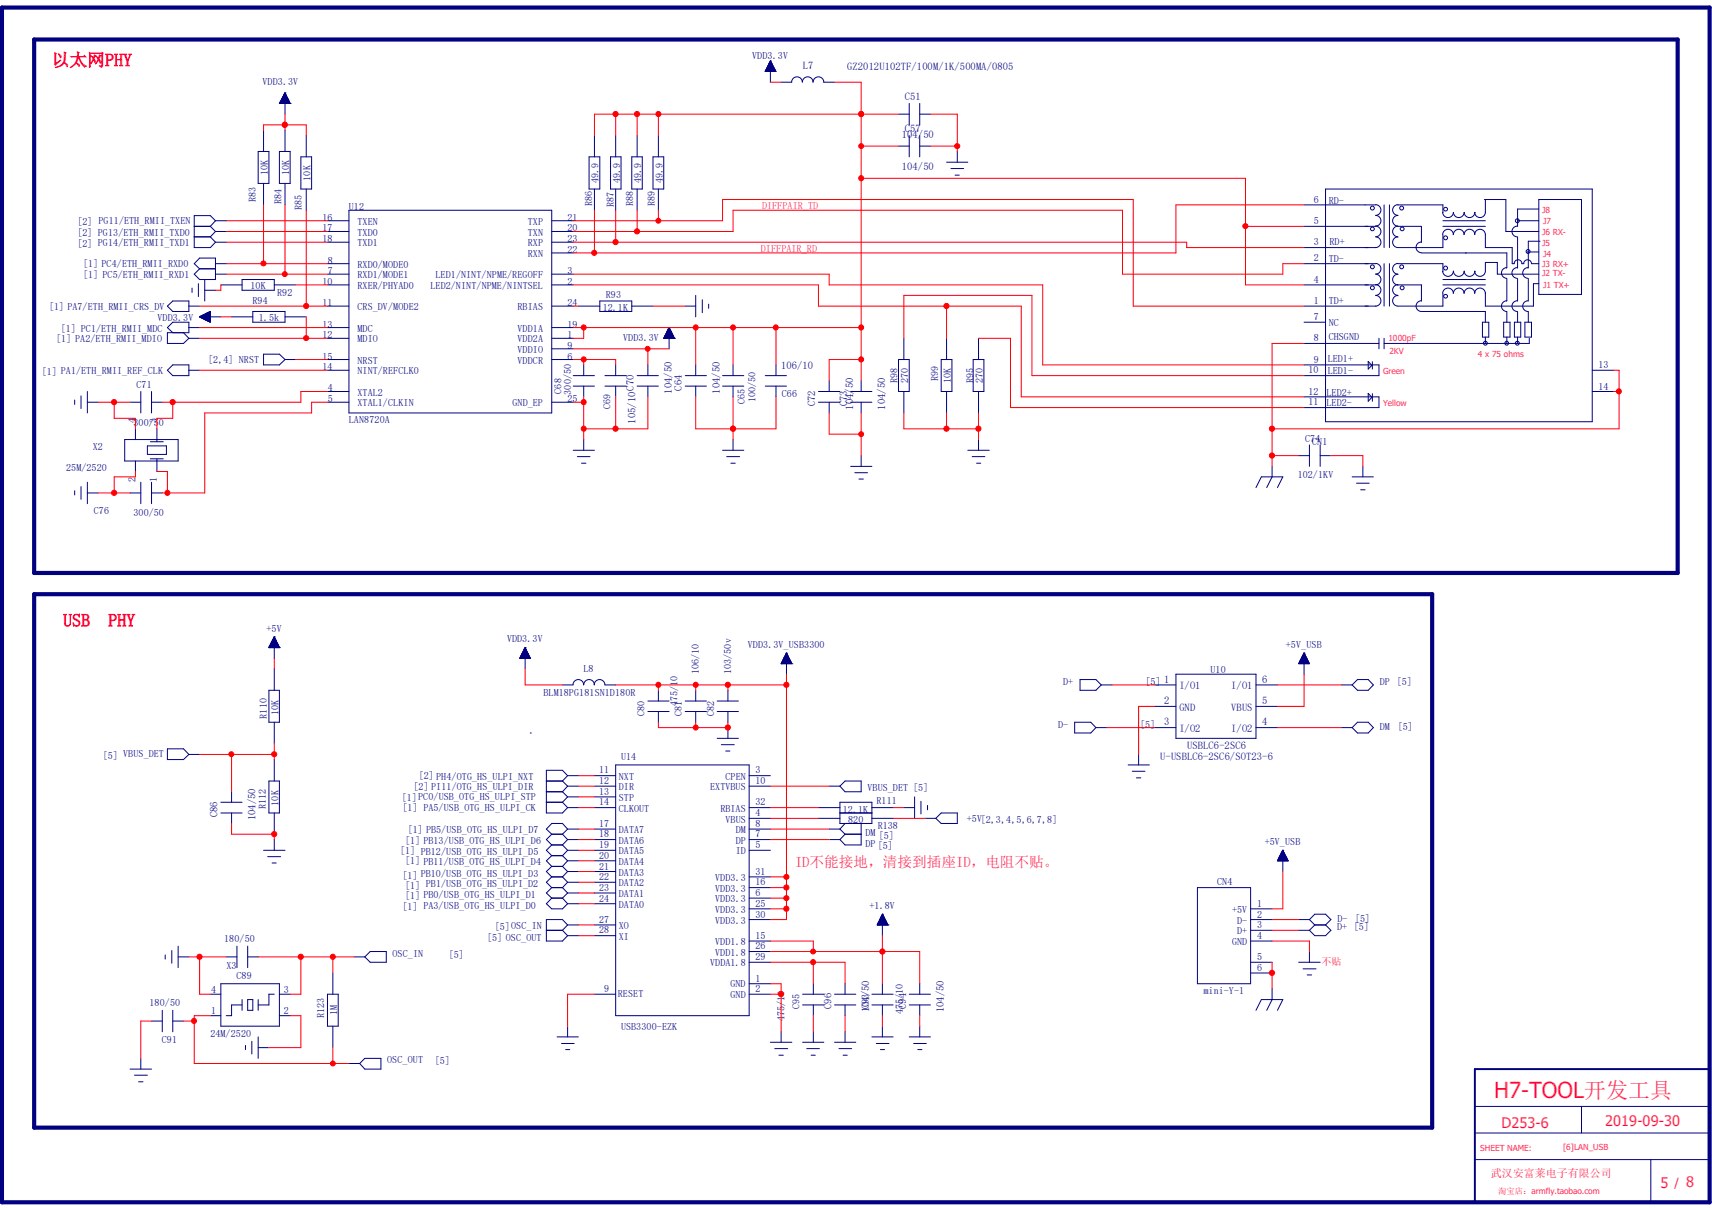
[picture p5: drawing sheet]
<svg xmlns="http://www.w3.org/2000/svg" width="297mm" height="210mm" viewBox="0 0 297 210" stroke-linecap="round" stroke-linejoin="round" font-family="sans-serif">
<defs><g id="words">
<text font-size="3.8" fill="#ff0080" x="259.2" y="190.5">H7-TOOL开发工具</text>
<g font-size="3" fill="#ff0080">
<text x="9" y="11.5">以太网PHY</text>
<text x="11" y="108.7">USB</text>
<text x="18.8" y="108.7">PHY</text>
</g>
<g font-size="2.5" fill="#ff0080">
<text x="137.9" y="150.5">ID不能接地，清接到插座ID，电阻不贴。</text>
<text x="260.5" y="195.7">D253-6</text>
<text x="278.5" y="195.5">2019-09-30</text>
<text x="288.1" y="206.1">5</text>
<text x="292.5" y="206">8</text>
</g>
<text font-size="2.1" fill="#ff0080" x="290.5" y="206.1">/</text>
<text font-size="1.9" fill="#ff0080" x="258.7" y="204.2">武汉安富莱电子有限公司</text>
<g font-size="1.8" fill="#000080">
<text x="139.3" y="11.9">L7</text>
<text x="147" y="12.1">GZ2012U102TF/100M/1K/500MA/0805</text>
<text x="157" y="17.4">C51</text>
<text x="156.5" y="24">104/50</text>
<text x="157" y="22.9">C57</text>
<text x="156.5" y="29.5">104/50</text>
<text x="135.5" y="64">106/10</text>
<text x="116.5" y="68.3" transform="rotate(-90 116.5 68.3)">104/50</text>
<text x="118.3" y="67.8" transform="rotate(-90 118.3 67.8)">C64</text>
<text x="124.9" y="68.3" transform="rotate(-90 124.9 68.3)">104/50</text>
<text x="141.4" y="70.5" transform="rotate(-90 141.4 70.5)">C72</text>
<text x="147" y="70.5" transform="rotate(-90 147 70.5)">C73</text>
<text x="148" y="71.1" transform="rotate(-90 148 71.1)">104/50</text>
<text x="153.6" y="71.1" transform="rotate(-90 153.6 71.1)">104/50</text>
<text x="110.2" y="73.5" transform="rotate(-90 110.2 73.5)">105/10C70</text>
<text x="204.6" y="119.6">I/O1</text>
<text x="213.6" y="119.6">I/O1</text>
<text x="219" y="118.5">6</text>
<text x="202" y="122.2">2</text>
<text x="202" y="125.9">3</text>
<text x="204.6" y="123.4">GND</text>
<text x="213.6" y="123.4">VBUS</text>
<text x="219" y="125.9">4</text>
<text x="219" y="122.2">5</text>
<text x="201.3" y="131.9">U-USBLC6-2SC6/SOT23-6</text>
<text x="204.6" y="127">I/O2</text>
<text x="205.9" y="130">USBLC6-2SC6</text>
<text x="213.6" y="127">I/O2</text>
<text x="37.8" y="141.9" transform="rotate(-90 37.8 141.9)">C86</text>
<text x="44.3" y="142.4" transform="rotate(-90 44.3 142.4)">104/50</text>
<text x="144.2" y="175.1" transform="rotate(-90 144.2 175.1)">C96</text>
<text x="150.8" y="175.7" transform="rotate(-90 150.8 175.7)">104/50</text>
<text x="157.2" y="175.1" transform="rotate(-90 157.2 175.1)">C94</text>
<text x="163.7" y="175.7" transform="rotate(-90 163.7 175.7)">104/50</text>
</g>
<g font-size="1.7" fill="#000080">
<text x="130.5" y="10.2">VDD3.3V</text>
<text x="45.5" y="14.8">VDD3.3V</text>
<text x="44.4" y="35.1" transform="rotate(-90 44.4 35.1)">R83</text>
<text x="46.4" y="30.4" transform="rotate(-90 46.4 30.4)">10K</text>
<text x="48.8" y="35.5" transform="rotate(-90 48.8 35.5)">R84</text>
<text x="50.2" y="30.4" transform="rotate(-90 50.2 30.4)">10K</text>
<text x="53.9" y="31.3" transform="rotate(-90 53.9 31.3)">10K</text>
<text x="102.7" y="35.8" transform="rotate(-90 102.7 35.8)">R86</text>
<text x="103.8" y="31.8" transform="rotate(-90 103.8 31.8)">49.9</text>
<text x="106.5" y="36" transform="rotate(-90 106.5 36)">R87</text>
<text x="107.6" y="31.8" transform="rotate(-90 107.6 31.8)">49.9</text>
<text x="109.9" y="35.7" transform="rotate(-90 109.9 35.7)">R88</text>
<text x="111.3" y="31.8" transform="rotate(-90 111.3 31.8)">49.9</text>
<text x="113.6" y="35.7" transform="rotate(-90 113.6 35.7)">R89</text>
<text x="115" y="31.8" transform="rotate(-90 115 31.8)">49.9</text>
<text x="227.9" y="35.2">6</text>
<text x="230.5" y="35.3">RD-</text>
<text x="13.4" y="40.9">[2] PG13/ETH_RMII_TXD0</text>
<text x="13.4" y="39.1">[2] PG11/ETH_RMII_TXEN</text>
<text x="52.4" y="36.5" transform="rotate(-90 52.4 36.5)">R85</text>
<text x="56" y="38.3">16</text>
<text x="56" y="40.2">17</text>
<text x="60.5" y="36.5">U12</text>
<text x="62" y="39">TXEN</text>
<text x="62" y="40.9">TXD0</text>
<text x="91.6" y="40.9">TXN</text>
<text x="91.6" y="39">TXP</text>
<text x="98.5" y="40.2">20</text>
<text x="98.5" y="38.3">21</text>
<text x="227.9" y="38.9">5</text>
<text x="13.4" y="42.8">[2] PG14/ETH_RMII_TXD1</text>
<text x="14.4" y="46.3">[1] PC4/ETH_RMII_RXD0</text>
<text x="56" y="42">18</text>
<text x="56.9" y="47.6">7</text>
<text x="56.9" y="45.8">8</text>
<text x="62" y="46.5">RXD0/MODE0</text>
<text x="62" y="42.8">TXD1</text>
<text x="91.6" y="42.8">RXP</text>
<text x="91.6" y="44.6">RXN</text>
<text x="98.5" y="42">23</text>
<text x="98.5" y="43.9">22</text>
<text x="98.5" y="47.6">3</text>
<text x="227.9" y="45.4">2</text>
<text x="227.9" y="42.6">3</text>
<text x="230.5" y="45.5">TD-</text>
<text x="230.7" y="42.6">RD+</text>
<text x="8.5" y="53.7">[1] PA7/ETH_RMII_CRS_DV</text>
<text x="14.4" y="48.3">[1] PC5/ETH_RMII_RXD1</text>
<text x="43.5" y="50.2">10K</text>
<text x="43.8" y="52.8">R94</text>
<text x="48.1" y="51.3">R92</text>
<text x="56" y="49.4">10</text>
<text x="56" y="53.1">11</text>
<text x="62" y="48.3">RXD1/MODE1</text>
<text x="62" y="50.2">RXER/PHYAD0</text>
<text x="62" y="53.8">CRS_DV/MODE2</text>
<text x="74.7" y="50.2">LED2/NINT/NPME/NINTSEL</text>
<text x="75.6" y="48.3">LED1/NINT/NPME/REGOFF</text>
<text x="89.8" y="53.8">RBIAS</text>
<text x="98.5" y="53.1">24</text>
<text x="98.5" y="49.4">2</text>
<text x="104.6" y="53.9">12.1K</text>
<text x="105.1" y="51.6">R93</text>
<text x="227.9" y="52.8">1</text>
<text x="227.9" y="49.1">4</text>
<text x="230.5" y="52.7">TD+</text>
<text x="9.7" y="59.4">[1] PA2/ETH_RMII_MDIO</text>
<text x="10.5" y="57.6">[1] PC1/ETH_RMII_MDC</text>
<text x="27.3" y="55.8">VDD3.3V</text>
<text x="44.9" y="55.8">1.5k</text>
<text x="56" y="58.7">12</text>
<text x="56" y="56.9">13</text>
<text x="62" y="59.4">MDIO</text>
<text x="62" y="57.6">MDC</text>
<text x="89.8" y="57.6">VDD1A</text>
<text x="89.8" y="59.4">VDD2A</text>
<text x="98.5" y="56.9">19</text>
<text x="98.5" y="58.7">1</text>
<text x="108.1" y="59.2">VDD3.3V</text>
<text x="227.9" y="55.5">7</text>
<text x="227.9" y="59.3">8</text>
<text x="230.5" y="56.6">NC</text>
<text x="230.5" y="59.1">CHSGND</text>
<text x="7.3" y="65.1">[1] PA1/ETH_RMII_REF_CLK</text>
<text x="36.1" y="62.9">[2,4] NRST</text>
<text x="56" y="62.4">15</text>
<text x="56" y="64.3">14</text>
<text x="62" y="63.1">NRST</text>
<text x="62" y="65">NINT/REFCLK0</text>
<text x="89.8" y="61.3">VDDIO</text>
<text x="89.8" y="63.1">VDDCR</text>
<text x="98.5" y="60.5">9</text>
<text x="98.5" y="62.4">6</text>
<text x="227" y="64.8">10</text>
<text x="227.9" y="62.9">9</text>
<text x="230.3" y="62.9">LED1+</text>
<text x="230.3" y="65">LED1-</text>
<text x="277.3" y="63.9">13</text>
<text x="23.7" y="67.4">C71</text>
<text x="56.9" y="69.8">5</text>
<text x="56.9" y="67.9">4</text>
<text x="62" y="70.5">XTAL1/CLKIN</text>
<text x="62" y="68.7">XTAL2</text>
<text x="88.9" y="70.5">GND_EP</text>
<text x="97.4" y="68.3" transform="rotate(-90 97.4 68.3)">C68</text>
<text x="98.5" y="69.8">25</text>
<text x="99.1" y="68.5" transform="rotate(-90 99.1 68.5)">300/50</text>
<text x="105.9" y="71" transform="rotate(-90 105.9 71)">C69</text>
<text x="129.2" y="70.2" transform="rotate(-90 129.2 70.2)">C65</text>
<text x="131.1" y="69.8" transform="rotate(-90 131.1 69.8)">100/50</text>
<text x="135.6" y="68.9">C66</text>
<text x="155.7" y="66.6" transform="rotate(-90 155.7 66.6)">R98</text>
<text x="157.5" y="66.5" transform="rotate(-90 157.5 66.5)">270</text>
<text x="162.7" y="66.2" transform="rotate(-90 162.7 66.2)">R99</text>
<text x="165" y="66.5" transform="rotate(-90 165 66.5)">10K</text>
<text x="168.9" y="66.6" transform="rotate(-90 168.9 66.6)">R95</text>
<text x="170.5" y="66.5" transform="rotate(-90 170.5 66.5)">270</text>
<text x="227" y="70.4">11</text>
<text x="227" y="68.5">12</text>
<text x="230.1" y="70.5">LED2-</text>
<text x="230.1" y="68.7">LED2+</text>
<text x="277.3" y="67.6">14</text>
<text x="23.2" y="73.9">300/50</text>
<text x="23.5" y="73.5" transform="rotate(-90 23.5 73.5)">4</text>
<text x="27.2" y="73.5" transform="rotate(-90 27.2 73.5)">3</text>
<text x="60.5" y="73.5">LAN8720A</text>
<text x="226.4" y="76.7">C74</text>
<text x="227.7" y="77.2">CN1</text>
<text x="11.5" y="81.7">25M/2520</text>
<text x="16.1" y="78.1">X2</text>
<text x="23.5" y="83.7" transform="rotate(-90 23.5 83.7)">2</text>
<text x="27.2" y="83.7" transform="rotate(-90 27.2 83.7)">1</text>
<text x="225.1" y="82.9">102/1KV</text>
<text x="16.3" y="89.3">C76</text>
<text x="23.2" y="89.6">300/50</text>
<text x="46.2" y="109.6">+5V</text>
<text x="88" y="111.5">VDD3.3V</text>
<text x="129.7" y="112.4">VDD3.3V_USB3300</text>
<text x="223.1" y="112.4">+5V_USB</text>
<text x="101.2" y="116.5">L8</text>
<text x="121.2" y="117" transform="rotate(-90 121.2 117)">106/10</text>
<text x="126.8" y="117" transform="rotate(-90 126.8 117)">103/50v</text>
<text x="184.4" y="118.9">D+</text>
<text x="198.8" y="118.9">[5] 1</text>
<text x="210" y="116.8">U10</text>
<text x="239.4" y="118.9">DP [5]</text>
<text x="46.3" y="124.7" transform="rotate(-90 46.3 124.7)">R110</text>
<text x="48.3" y="124.1" transform="rotate(-90 48.3 124.1)">10K</text>
<text x="94.3" y="120.9">BLM18PG181SN1D180R</text>
<text x="111.8" y="124.2" transform="rotate(-90 111.8 124.2)">C80</text>
<text x="117.6" y="122.6" transform="rotate(-90 117.6 122.6)">475/10</text>
<text x="118.3" y="124.2" transform="rotate(-90 118.3 124.2)">C81</text>
<text x="123.9" y="124.2" transform="rotate(-90 123.9 124.2)">C82</text>
<text x="17.9" y="131.7">[5] VBUS_DET</text>
<text x="107.7" y="131.8">U14</text>
<text x="183.6" y="126.3">D-</text>
<text x="197.8" y="126.3">[5]</text>
<text x="239.4" y="126.7">DM</text>
<text x="242.5" y="126.7">[5]</text>
<text x="71.8" y="137.1">[2] PI11/OTG_HS_ULPI_DIR</text>
<text x="72.6" y="135.2">[2] PH4/OTG_HS_ULPI_NXT</text>
<text x="103.9" y="134.2">11</text>
<text x="103.9" y="136.1">12</text>
<text x="103.9" y="137.9">13</text>
<text x="107.4" y="135.3">NXT</text>
<text x="107.4" y="137.2">DIR</text>
<text x="123.2" y="137.2">EXTVBUS</text>
<text x="125.9" y="135.3">CPEN</text>
<text x="131.1" y="134.2">3</text>
<text x="131.1" y="136.1">10</text>
<text x="150.5" y="137.2">VBUS_DET [5]</text>
<text x="46.1" y="140.5" transform="rotate(-90 46.1 140.5)">R112</text>
<text x="48.3" y="139.8" transform="rotate(-90 48.3 139.8)">10K</text>
<text x="69.7" y="139.1">[1]PC0/USB_OTG_HS_ULPI_STP</text>
<text x="69.8" y="140.7">[1] PA5/USB_OTG_HS_ULPI_CK</text>
<text x="103.9" y="139.8">14</text>
<text x="103.9" y="143.5">17</text>
<text x="107.4" y="139">STP</text>
<text x="107.4" y="140.9">CLKOUT</text>
<text x="125" y="140.9">RBIAS</text>
<text x="125.9" y="142.7">VBUS</text>
<text x="131.1" y="141.6">4</text>
<text x="131.1" y="143.5">8</text>
<text x="131.1" y="139.8">32</text>
<text x="146.2" y="141.1">12.1K</text>
<text x="147.1" y="142.7">820</text>
<text x="152.1" y="139.6">R111</text>
<text x="152.3" y="143.9">R138</text>
<text x="167.7" y="142.6">+5V[2,3,4,5,6,7,8]</text>
<text x="69.4" y="148.2">[1] PB12/USB_OTG_HS_ULPI_D5</text>
<text x="70.3" y="146.4">[1] PB13/USB_OTG_HS_ULPI_D6</text>
<text x="70.3" y="150">[1] PB11/USB_OTG_HS_ULPI_D4</text>
<text x="70.7" y="144.5">[1] PB5/USB_OTG_HS_ULPI_D7</text>
<text x="103.9" y="145.3">18</text>
<text x="103.9" y="147.2">19</text>
<text x="103.9" y="149.1">20</text>
<text x="107.4" y="144.6">DATA7</text>
<text x="107.4" y="146.4">DATA6</text>
<text x="107.4" y="148.3">DATA5</text>
<text x="127.6" y="148.3">ID</text>
<text x="127.6" y="146.4">DP</text>
<text x="127.6" y="144.6">DM</text>
<text x="131.1" y="147.2">5</text>
<text x="131.1" y="145.3">7</text>
<text x="150.2" y="147">DP [5]</text>
<text x="150.2" y="145.2">DM [5]</text>
<text x="219.4" y="146.6">+5V_USB</text>
<text x="69.8" y="152.5">[1] PB10/USB_OTG_HS_ULPI_D3</text>
<text x="70.3" y="154.3">[1] PB1/USB_OTG_HS_ULPI_D2</text>
<text x="103.9" y="150.9">21</text>
<text x="103.9" y="152.8">22</text>
<text x="103.9" y="154.6">23</text>
<text x="107.4" y="150.1">DATA4</text>
<text x="107.4" y="152">DATA3</text>
<text x="107.4" y="153.8">DATA2</text>
<text x="107.4" y="155.7">DATA1</text>
<text x="124.1" y="154.8">VDD3.3</text>
<text x="124.1" y="152.9">VDD3.3</text>
<text x="131.1" y="155.5">6</text>
<text x="131.1" y="153.7">16</text>
<text x="131.1" y="151.8">31</text>
<text x="211.2" y="153.7">CN4</text>
<text x="69.8" y="157.9">[1] PA3/USB_OTG_HS_ULPI_D0</text>
<text x="70.3" y="156.1">[1] PB0/USB_OTG_HS_ULPI_D1</text>
<text x="85.8" y="161.5">[5]OSC_IN</text>
<text x="103.9" y="156.5">24</text>
<text x="103.9" y="160.1">27</text>
<text x="107.4" y="157.6">DATA0</text>
<text x="107.4" y="161.2">XO</text>
<text x="124.1" y="156.6">VDD3.3</text>
<text x="124.1" y="158.5">VDD3.3</text>
<text x="124.1" y="160.3">VDD3.3</text>
<text x="131.1" y="157.4">25</text>
<text x="131.1" y="159.3">30</text>
<text x="150.8" y="157.7">+1.8V</text>
<text x="213.7" y="158.5">+5V</text>
<text x="214.6" y="160.3">D-</text>
<text x="218.1" y="157.4">1</text>
<text x="218.1" y="159.3">2</text>
<text x="218.1" y="161.1">3</text>
<text x="232" y="161.5">D+ [5]</text>
<text x="232" y="160">D-</text>
<text x="235.1" y="160">[5]</text>
<text x="38.9" y="163.5">180/50</text>
<text x="68.1" y="166.1">OSC_IN</text>
<text x="77.8" y="166.2">[5]</text>
<text x="84.5" y="163.3">[5] OSC_OUT</text>
<text x="103.9" y="162">28</text>
<text x="107.4" y="163.1">XI</text>
<text x="123.2" y="167.7">VDDA1.8</text>
<text x="124.1" y="164">VDD1.8</text>
<text x="124.1" y="165.9">VDD1.8</text>
<text x="131.1" y="162.9">15</text>
<text x="131.1" y="164.8">26</text>
<text x="131.1" y="166.6">29</text>
<text x="213.7" y="164">GND</text>
<text x="214.6" y="162.2">D+</text>
<text x="218.1" y="162.9">4</text>
<text x="218.1" y="166.6">5</text>
<text x="36.7" y="172.4">4</text>
<text x="39.3" y="168.1">X3</text>
<text x="41" y="170">C89</text>
<text x="49.2" y="172.4">3</text>
<text x="104.8" y="172.2">9</text>
<text x="107.2" y="173.1">RESET</text>
<text x="126.7" y="171.4">GND</text>
<text x="126.7" y="173.3">GND</text>
<text x="131.1" y="170.3">1</text>
<text x="131.1" y="172.2">2</text>
<text x="208.8" y="172.5">mini-Y-1</text>
<text x="218.1" y="168.5">6</text>
<text x="25.9" y="174.6">180/50</text>
<text x="36.5" y="180">24M/2520</text>
<text x="36.7" y="176.1">1</text>
<text x="49.2" y="176.1">2</text>
<text x="56.3" y="176.7" transform="rotate(-90 56.3 176.7)">R123</text>
<text x="58.5" y="176.2" transform="rotate(-90 58.5 176.2)">1M</text>
<text x="107.7" y="178.7">USB3300-EZK</text>
<text x="136.1" y="177.2" transform="rotate(-90 136.1 177.2)">475/10</text>
<text x="138.7" y="175.1" transform="rotate(-90 138.7 175.1)">C95</text>
<text x="150.7" y="175.1" transform="rotate(-90 150.7 175.1)">C93</text>
<text x="156.6" y="176.1" transform="rotate(-90 156.6 176.1)">475/10</text>
<text x="28.1" y="181.1">C91</text>
<text x="67.2" y="184.6">OSC_OUT</text>
<text x="75.4" y="184.6">[5]</text>
</g>
<g font-size="1.7" fill="#ff0080">
<text x="132.2" y="36.3">DIFFPAIR_TD</text>
<text x="132" y="43.7">DIFFPAIR_RD</text>
<text x="229.3" y="167.6">不贴</text>
</g>
<g font-size="1.4" fill="#ff0080">
<text x="267.5" y="40.7">J6 RX-</text>
<text x="267.5" y="37">J8</text>
<text x="267.7" y="38.9">J7</text>
<text x="267.5" y="48">J2 TX-</text>
<text x="267.5" y="46.3">J3 RX+</text>
<text x="267.5" y="42.8">J5</text>
<text x="267.7" y="44.6">J4</text>
<text x="267.7" y="50">J1 TX+</text>
<text x="240.9" y="59.1">1000pF</text>
<text x="239.9" y="65">Green</text>
<text x="241" y="61.5">2KV</text>
<text x="256.4" y="62">4 x 75 ohms</text>
<text x="239.9" y="70.5">Yellow</text>
<text x="256.8" y="199.8">SHEET NAME:</text>
<text x="271.2" y="199.6">[6]LAN_USB</text>
<text x="259.9" y="207.2">淘宝店：armfly.taobao.com</text>
</g>
</g></defs>
<path d="M.3 1.3h296.3v207.4h-296.3zM5.9 6.9h285.1v92.5h-285.1zM5.9 103.1h242.6v92.6h-242.6z" fill="none" stroke="#000080" stroke-width=".72"/>
<g fill="none" stroke="#000080" stroke-width=".17">
<path d="M48.5 17.9h.1M48.5 17.9h1.8M48.6 17.9h1.7M48.6 17.8h1.6v.1M48.6 17.8v.1M48.6 17.7h1.6M48.6 17.7h1.6v.2M48.6 17.6v.3M48.7 17.6h1.5M48.7 17.5h1.4v.4M48.7 17.5v.4M48.8 17.4h1.3"/>
<path d="M48.8 17.9v-.5h1.3v.5M48.8 17.3h1.2M48.9 17.2h1.1v.7M48.9 17.2v.7M48.9 17.1h1.1M48.9 17.9v-.8h1v.8M49 17h.9M49 16.9h.8v1M49 16.8v1.1M49.1 16.8h.7M49.2 16.6h.5v1.3M49.2 16.5h.4v1.4"/>
<path d="M49.2 16.4v1.5M49.3 16.4h.3M49.3 16.3h.2v1.6M49.3 16.3v1.6M49.4 16.3h.1M49.4 16.2h.1M49.4 16.1v1.8M49.4 16.1h.1M49.4 16.1v3.7M49.4 16.1l-.9 1.8M49.4 16.1l.9 1.8M49.7 16.6h-.5v1.3"/>
<path d="M49.7 16.7h-.6v1.2M49.7 16.8v1.1M50.3 17.9h.1M132.8 12.4h1.7M132.8 12.3v.1M132.8 12.3h1.7M132.8 12.2h1.7v.2M132.8 12.1v.3M132.9 12.1h1.6M132.9 12.4v-.4h1.5v.4M133 12h1.4M133 11.9h1.3v.5"/>
<path d="M133 11.8h1.3M133 11.9v.5M133.1 11.8h1.1v.6M133.1 11.7h1.1M133.1 11.7v.7M133.1 11.6h1.1v.8M133.1 11.6v.8M133.2 11.5h1M133.2 11.4v1M133.3 11.4h.8M133.3 11.3h.7v1.1M133.3 11.2v1.2"/>
<path d="M133.3 11.2h.7M133.3 11.1h.7v1.3M133.3 11.1v1.3M133.4 11.1h.5M133.4 11h.5v1.4M133.4 10.9v1.5M133.5 10.9h.4M133.5 10.9h.3v1.5M133.5 10.8v1.6M133.6 10.8h.2M133.6 10.7h.1v1.7M133.6 10.6v1.8"/>
<path d="M133.6 10.6h.1M133.6 10.6v3.7M133.6 10.6l-.8 1.8M133.6 10.6l1 1.8h-1.8M134.1 11.5v.9M135.5 14.3h1.9M137.3 14.2a.93 .93 0 0 1 1-.9 .93 .93 0 0 1 .9 1M139.2 14.2a.91 .91 0 0 1 .9-.9 .91 .91 0 0 1 .9 1M141.1 14.2a.91 .91 0 0 1 .9-.9 .91 .91 0 0 1 .9 1M142.9 14.3h1.9M155.9 19.8h1.8M157.7 17.9v3.8"/>
<path d="M159.6 17.9v3.8M159.6 19.8h1.8M33.7 39.3h2.8M36.5 39.3l.9 .9M37.4 38.3h1.8M37.4 38.3l-.9-.9h-2.8v5.6h2.8l.9-1M37.4 38.3l-.9 1M44.8 26.3h1.9v5.5h-1.9zM45.7 22.6v3.7M45.7 31.8v3.8M48.5 26.3h1.8v5.5h-1.8zM49.4 22.6v3.7"/>
<path d="M49.4 31.8v3.8M52.2 27.2h1.9v5.6h-1.9zM53.1 23.5v3.7M53.1 32.8v3.7M56.8 38.3h3.7M60.5 36.5h35.2v35.2h-35.2zM95.7 38.3h3.7M102.2 27.2h1.9v5.6h-1.9zM103.1 23.5v3.7M103.1 32.8v3.7M105.9 27.2h1.8v5.6h-1.8zM106.8 23.5v3.7"/>
<path d="M106.8 32.8v3.7M109.6 27.2h1.8v5.6h-1.8zM110.5 23.5v3.7M110.5 32.8v3.7M113.3 27.2h1.8v5.6h-1.8zM114.2 23.5v3.7M114.2 32.8v3.7M155.9 25.4h1.8M157.7 23.5v3.7M159.6 23.5v3.7M159.6 25.4h1.8M164.2 28.2h3.7"/>
<path d="M165 29.3h2.2M165.7 30.4h.7M166.1 26.3v1.9M226.2 35.6h12.5M226.2 39.3h12.5M230 32.8h46.2v40.4h-46.2zM238.7 35.5a.93 .93 0 0 1 .9 .9 .93 .93 0 0 1-.9 1 .93 .93 0 0 1 .9 .9 .93 .93 0 0 1-.9 .9M238.7 39.2a.93 .93 0 0 1 .9 1 .93 .93 0 0 1-.9 .9M240.1 35.6v7.4M241 35.6v7.4M242.5 39.3h4.1v2.7M242.5 35.6a.89 .89 0 0 0-.9 .9 .89 .89 0 0 0 .9 .9"/>
<path d="M242.5 37.4a.91 .91 0 0 0-.9 .9 .91 .91 0 0 0 .9 .9M242.5 39.3a.91 .91 0 0 0-.9 .9 .91 .91 0 0 0 .9 .9M242.5 35.6h7.8v1.3a.93 .93 0 0 0 .9 .9 .93 .93 0 0 0 .9-.9M250.3 38.3h7.4M250.3 39.3h7.4M254 36.9a.93 .93 0 0 1-.9 .9 .93 .93 0 0 1-1-.9h.1M255.9 36.9a.93 .93 0 0 1-1 .9 .93 .93 0 0 1-.9-.9M257.5 34.6h3.7v5.6h5.8M257.7 34.6v2.3a.93 .93 0 0 1-.9 .9 .93 .93 0 0 1-1-.9h.1M263.2 39.3a.91 .91 0 0 0-.9 .9 .91 .91 0 0 0 .9 .9M263.3 38.3h3.7M267 34.6h7.4v16.5h-7.4z"/>
<path d="M267 36.3h-3.7v3M29 53.1l1-.9h2.8v1.9h-2.8zM30 57.7l-1-.8 1-1h2.8v1.8h-3.8v1.9h2.8l1-.9M31.8 57.7l1 1M32.8 58.7h1.8M32.8 56.9h1.8M32.8 53.1h1.8M33.3 50v.8M33.7 41.1h2.8M34.4 49.2v2.3M34.6 44.8h2.8v3.7h-2.8l-.9-.9 .9-.9-.9-.9zM34.6 55h3.7"/>
<path d="M34.6 46.7h2.8M34.6 55l1.9-.9v1.8zM34.6 54.9v.1M34.8 55.1h1.7M34.8 54.9v.2M35 54.8v.4M35.1 55.2h1.4M35.1 54.7v.5M35.2 55.3h1.3M35.2 54.7v.6M35.3 55.4h1.2M35.4 54.6v.8"/>
<path d="M35.5 50.4h1.9M35.5 48.5v3.7M35.5 54.5v1h1M35.6 54.5v1M35.6 55.5h.9M35.6 54.5h.9M35.7 54.4v1.1M35.9 54.4v1.2M35.9 54.3v1.4M35.9 55.7h.6M35.9 54.3h.6M36 54.3v1.4"/>
<path d="M36.1 54.3v1.4M36.1 55.7h.4M36.1 54.3h.4M36.1 54.2v1.6M36.2 54.2v1.6M36.2 55.8h.3M36.2 54.2h.3M36.3 54.1v1.7M36.4 54.1v1.8M36.4 55.9h.1M36.4 54.1h.1M36.5 41.1l.9 .9"/>
<path d="M36.5 54.4h-.7v1.2h.7M36.5 54.8h-1.6v.4h1.6M36.5 54.9h-1.8v.2M36.5 54.8h-1.5v.4M36.5 54.7h-1.3v.6M36.5 54.7h-1.2v.7M36.5 54.6h-1v.9M37.4 47.6h1.8M37.4 45.8h1.8M37.4 40.2h1.8M37.4 42h1.8M37.4 40.2l-.9 .9"/>
<path d="M38.3 49.4h3.7M40.2 55h3.7M42 48.5h5.6v1.9h-5.6zM43.9 54.1h5.5v1.8h-5.5zM47.6 49.4h3.7M49.4 55h3.7M56.8 58.7h3.7M56.8 56.9h3.7M56.8 47.6h3.7M56.8 45.8h3.7M56.8 49.4h3.7M56.8 40.2h3.7"/>
<path d="M56.8 42h3.7M56.8 53.1h3.7M95.7 58.7h3.7M95.7 56.9h3.7M95.7 47.6h3.7M95.7 49.4h3.7M95.7 40.2h3.7M95.7 42h3.7M95.7 53.1h3.7M95.7 43.9h3.7M100.3 53.1h3.8M104.1 52.2h5.5v1.9h-5.5z"/>
<path d="M109.6 53.1h3.7M115.1 58.7h.1M115.1 58.7h1.9M115.2 58.6h1.8M115.2 58.5h1.7v.2M115.2 58.5v.2M115.3 58.5h1.6M115.3 58.7v-.3h1.5v.3M115.4 58.3h1.4M115.4 58.3h1.4v.4M115.4 58.2v.5M115.4 58.2h1.4"/>
<path d="M115.4 58.1h1.3v.6M115.4 58.1v.6M115.5 58h1.2M115.5 58h1.1v.7M115.5 57.9v.8M115.6 57.9h1M115.6 57.8h1v.9M115.7 57.7h.8v1M115.7 57.5h.7v1.2M115.7 57.4v1.3M115.8 57.4h.6M115.8 57.4h.5v1.3"/>
<path d="M115.8 57.3v1.4M115.9 57.3h.4M115.9 57.2h.3v1.5M115.9 57.1v1.6M116 57.1h.2M116 57.1h.2v1.6M116 56.9l.1 1.8M116 56.9v1.8M116.1 56.9h.1M116.1 56.9v3.6M116.1 56.9l-1 1.8M116.1 56.9l.9 1.8"/>
<path d="M116.2 57h-.2v1.7M116.5 57.6h-.8v1.1M116.5 57.7h-.9v1M117 58.7h.1M118.9 53.1h1.8M120.7 51.3v3.7M121.8 52v2.3M122.9 52.8v.7M156.8 58.7v3.7M164.2 58.7v3.7M169.8 58.7v3.7M226.2 45.8h12.5"/>
<path d="M226.2 49.4h12.5M226.2 55.9h3.8M226.2 43h12.5M226.2 59.6h13M238.7 41.1a.93 .93 0 0 1 .9 .9 .93 .93 0 0 1-.9 1v-.1M238.7 45.7a.93 .93 0 0 1 .9 1 .93 .93 0 0 1-.9 .9v-.1M238.7 47.6a.93 .93 0 0 1 .9 .9 .93 .93 0 0 1-.9 .9 .91 .91 0 0 1 .9 1 .91 .91 0 0 1-.9 .9 .93 .93 0 0 1 .9 .9 .93 .93 0 0 1-.9 .9h-12.5M239.2 58.7v1.8M240.1 45.8v7.3M240.1 58.7v1.8M241 45.8v7.3M242.5 41.1a.91 .91 0 0 0-.9 .9 .91 .91 0 0 0 .9 1"/>
<path d="M242.5 47.6a.91 .91 0 0 0-.9 .9 .91 .91 0 0 0 .9 .9h4.1v2.8a.91 .91 0 0 0-1 .9 .91 .91 0 0 0 1 1M242.5 49.5a.89 .89 0 0 0-.9 .9 .89 .89 0 0 0 .9 .9M242.5 51.4a.89 .89 0 0 0-.9 .8 .89 .89 0 0 0 .9 .9M246.6 42.1a.89 .89 0 0 0-1 .8 .89 .89 0 0 0 1 1M246.6 43.9h14.8v2.6M246.6 54.1h11.1v1.8M250.3 40.7a.91 .91 0 0 1 .9-.9 .91 .91 0 0 1 .9 .9M250.3 49.4h7.4M250.3 50.9v2.2h-7.8M250.3 48.5h7.4M250.3 40.7v2.3h-7.8M252.1 50.9a.93 .93 0 0 0-.9-.9 .93 .93 0 0 0-.9 .9"/>
<path d="M252.1 47.1a.93 .93 0 0 1-.9 .9 .93 .93 0 0 1-.9-.9v-1.3h-7.8a.91 .91 0 0 0-.9 .9 .91 .91 0 0 0 .9 .9M252.1 40.7a.91 .91 0 0 1 1-.9 .91 .91 0 0 1 .9 .9M254 50.9a.93 .93 0 0 0-.9-.9 .93 .93 0 0 0-1 .9M254 40.7a.91 .91 0 0 1 .9-.9 .91 .91 0 0 1 .9 .9M254 47.1a.93 .93 0 0 1-.9 .9 .93 .93 0 0 1-1-.9h.1M255.8 40.7a.93 .93 0 0 1 1-.9 .93 .93 0 0 1 .9 .9M255.9 47.1a.93 .93 0 0 1-1 .9 .93 .93 0 0 1-.9-.9M257.2 55.9h1.1v2.6h-1.1zM257.7 47.1a.93 .93 0 0 1-.9 .9 .93 .93 0 0 1-1-.9h.1M257.7 47v-1.4h2.1v2h7.2M257.7 40.7v2.3h4.6v2.8h.4M257.7 58.5v1.1"/>
<path d="M260.9 55.9h1.1v2.6h-1.1zM261.4 46.5a.85 .85 0 0 0-.9 .5 .85 .85 0 0 0 .2 1l.7 .3M261.4 52.2a.93 .93 0 0 0-.9 .9 .93 .93 0 0 0 .9 1M261.4 48.3v3.9M261.4 54.1v1.8M261.4 58.5v1.1M262.7 45.7a.68 .68 0 0 1 .7-.6 .68 .68 0 0 1 .6 .7M262.7 55.9h1.1v2.6h-1.1zM263.2 46.5a.89 .89 0 0 0-.9 .9 .89 .89 0 0 0 .9 .9M263.2 52.2a.91 .91 0 0 0-.9 .9 .91 .91 0 0 0 .9 1M263.3 41.1v5.4M263.3 48.3v3.9"/>
<path d="M263.3 54.1v1.8M263.3 58.5v1.1M264 45.8h.4M264.3 45.7a.68 .68 0 0 1 .7-.6 .68 .68 0 0 1 .7 .7h1.3M264.5 55.9h1.2v2.6h-1.2zM264.9 43.7h2.1M265.1 46.5a.89 .89 0 0 0-1 .9 .89 .89 0 0 0 1 .9M265.1 52.2a.91 .91 0 0 0-1 .9 .91 .91 0 0 0 1 1M265.1 48.3v3.9M265.1 54.1v1.8M265.3 58.7v.9h-25.2M267 49.2h-1v3.9h-8.3v-2.2a.91 .91 0 0 0-.9-.9 .91 .91 0 0 0-.9 .9 .93 .93 0 0 0-1-.9 .93 .93 0 0 0-.9 .9"/>
<path d="M267.2 41.9h-2.1v4.6M13 69.4v.8M14.1 68.7v2.2M15.2 69.8h1.8M15.2 67.9v3.8M21.6 76.3h9.3v3.7h-9.3zM22.6 69.8h1.8M23.5 74.4v1.9M24.4 67.9v3.8M25.6 77.4h3.3v1.5h-3.3zM26.1 79.6h2.2M26.1 76.7h2.2"/>
<path d="M26.3 69.8h1.9M26.3 67.9v3.8M27.2 79.6v2.2M27.2 74.4v2.3M29 64.3l1-1h2.8v1.9h-2.8zM32.8 64.3h1.8M45.7 61.5h2.8l.9 .9-.9 .9h-2.8zM49.4 62.4h1.9M56.8 62.4h3.7M56.8 69.8h3.7M56.8 67.9h3.7M56.8 64.3h3.7"/>
<path d="M95.7 62.4h3.7M95.7 69.8h3.7M95.7 60.5h3.7M99.4 67h3.7M99.4 65.2h3.7M99.4 78.1h3.7M100.2 79.2h2.2M101.3 63.3v1.9M101.3 67v1.9M101.3 76.3v1.8M104.9 67h3.8M104.9 65.2h3.8"/>
<path d="M106.8 63.3v1.9M106.8 67v1.9M110.5 67h3.7M110.5 65.2h3.7M112.4 63.3v1.9M112.4 67v1.9M118.9 67h3.7M118.9 65.2h3.7M120.7 63.3v1.9M120.7 67v1.9M125.3 67h3.7M125.3 65.2h3.7"/>
<path d="M125.3 78.1h3.7M126.1 79.2h2.2M127.2 63.3v1.9M127.2 67v1.9M127.2 76.3v1.8M132.8 67h3.6M132.8 65.2h3.6M134.6 63.3v1.9M134.6 67v1.9M142 69.8h3.7M142 67.9h3.7M143.8 66.1v1.8"/>
<path d="M143.8 69.8v1.9M147.6 69.8h3.7M147.6 67.9h3.7M149.4 66.1v1.8M149.4 69.8v1.9M149.4 79.1v1.8M155.9 62.4h1.8v5.5h-1.8zM156.8 67.9v3.8M163.3 62.4h1.8v5.5h-1.8zM164.2 67.9v3.8M167.9 78.1h3.7M168.7 79.2h2.2"/>
<path d="M168.8 62.4h1.9v5.5h-1.9zM169.8 67.9v3.8M169.8 76.3v1.8M225.3 79.1h1.9M226.2 63.3h13v1.9h-13M226.2 68.9h13v1.8h-13M227.2 77.2v3.7M229 77.2v3.7M229 79.1h1.9M237.4 62.7l.6 .7-.6 .7zM237.4 68.3l.6 .7-.6 .6zM238.1 62.8v1.3"/>
<path d="M238.1 68.3v1.3M276.2 67.9h3.7M276.2 64.3h3.7M13 85.2v.7M14.1 84.5v2.2M15.2 85.6h1.8M15.2 83.7v3.7M22.6 85.6h1.8M23.5 80v1.8M24.4 83.7v3.7M26.3 83.7v3.7M26.3 85.6h1.9"/>
<path d="M100.9 80.4h.7M126.8 80.4h.8M147.6 80.9h3.7M148.3 82h2.2M149 83.1h.8M169.4 80.4h.7M217.9 84.6l.9-1.8h3.7l-.9 1.8M220.7 80.9v1.9l-.9 1.8M234.6 82.8h3.7M235.3 83.9h2.2M236.1 85h.7M236.4 80.9v1.9"/>
<path d="M46.7 112.4h.1M46.7 119.8h1.8v5.5h-1.8zM46.7 112.4h1.8M46.7 112.3h1.8M46.7 112.3h1.7v.1M46.7 112.2v.2M46.8 112.2h1.6M46.8 112.1h1.5v.3M46.8 112.1v.3M46.8 112h1.5M46.9 112.4v-.5h1.4v.5M46.9 111.9h1.3"/>
<path d="M46.9 111.8h1.3v.6M46.9 111.8v.6M47 111.7h1.2M47 112.4v-.8h1.1v.8M47 111.6h1.1M47.1 111.5h.9v.9M47.1 111.5v.9M47.1 111.4h.9M47.2 111.4h.8v1M47.2 111.3v1.1M47.2 111.3h.7M47.2 111.2h.7v1.2"/>
<path d="M47.2 111.1v1.3M47.3 111.1h.6M47.3 111h.5v1.4M47.4 110.9h.4v1.5M47.5 110.7h.2v1.7M47.5 110.7v1.7M47.5 110.7h.2M47.5 110.6h.1M47.5 110.5v1.9M47.6 110.5h.1M47.6 110.5v3.8M47.6 116.1v3.7"/>
<path d="M47.6 110.5l-.9 1.9M47.6 110.5l.9 1.9M47.7 110.8h-.3v1.6M47.8 111h-.5v1.4M48.5 112.4h.1M90.2 114.2l1.8 .1M90.2 114.1h1.7M90.2 114.1v.2M90.3 114h1.6v.3M90.3 113.9h1.5v.4M90.3 113.8v.5M90.4 113.8h1.4"/>
<path d="M90.4 114.3v-.6h1.3v.6M90.5 113.7h1.2M90.5 113.6h1.2v.7M90.5 113.5v.8M90.6 113.5h1.1M90.6 114.3v-.9h1v.9M90.6 113.4h1M90.6 113.3h.9v1M90.6 113.2v1.1M90.7 113.2h.8M90.7 113.2h.7v1.1M90.7 113.1v1.2"/>
<path d="M90.8 113.1h.6M90.8 113h.6v1.3M90.8 112.8h.5v1.5M90.8 112.8v1.5M90.9 112.8h.4M90.9 112.7h.3v1.6M90.9 112.6v1.7M91 112.6h.2M91 112.5h.2v1.8M91 112.5v1.8M91.1 112.5h.1M91.1 112.4h.1"/>
<path d="M91.1 112.4l-.9 1.9h1.8M91.1 112.4v3.7M91.1 112.4l.9 1.9M91.4 112.9h-.6v1.4M91.9 114h-1.6v.3M97.6 118.9h1.8M99.4 118.8a.91 .91 0 0 1 .9-.9 .91 .91 0 0 1 .9 1M101.3 118.8a.91 .91 0 0 1 .9-.9 .91 .91 0 0 1 .9 1M103.1 118.8a.93 .93 0 0 1 .9-.9 .93 .93 0 0 1 .9 1h1.9M114.2 119.8v1.9M120.7 119.8v1.9M126.3 119.8v1.9"/>
<path d="M135.5 115.2h.1M135.5 115.2h1.9M135.6 115.1h1.7M135.6 115v.2M135.6 115h1.6M135.7 114.9h1.5M135.7 115.2v-.3h1.5v.3M135.8 114.8h1.4M135.8 114.6h1.3v.6M135.8 114.6v.6M135.8 114.6h1.2M135.9 114.5h1.1"/>
<path d="M135.9 114.4v.8M135.9 114.4h1M135.9 114.3h1v.9M135.9 114.3v.9M136 114.3h.9M136 114.2h.8M136 114v1.2M136.1 114.1h.7M136.1 114h.7M136.1 113.9v1.3M136.1 114h.6M136.2 113.9h.5"/>
<path d="M136.2 113.8v1.4M136.2 113.8h.5M136.3 113.7h.4v1.5M136.3 113.6v1.6M136.3 113.7h.3M136.3 113.6h.3M136.3 113.5v1.7M136.4 113.5h.1M136.4 113.4l.1 1.8M136.4 113.3v1.9M136.4 113.4h.1M136.4 113.3v3.7"/>
<path d="M136.4 113.3l-.9 1.9M136.4 113.3l1 1.9M136.6 113.5v1.7M136.7 113.8v1.4M136.8 114v1.2M136.8 114.1v1.1M137 114.4v.8M137.1 114.7h-1.3v.5M137.2 114.7v.5M137.3 115v.2M137.4 115.2h.1M187.4 117.9h2.7l1 1-1 .9h-2.7z"/>
<path d="M191.1 118.9h1.8M200.3 118.9h3.7M204 117h13.9v11.1h-13.9zM217.9 118.9h3.7M225.3 115.1h1.8M225.3 115.1v.1M225.4 115.1h1.7M225.4 115h1.6M225.4 114.9v.3M225.5 114.9h1.5v.3M225.5 114.9h1.5M225.5 114.8v.4"/>
<path d="M225.6 114.8h1.3M225.6 114.7h1.3v.5M225.6 114.6v.6M225.6 114.6h1.3M225.6 114.6h1.2M225.6 114.5v.7M225.7 114.5h1.1M225.7 114.4h1.1M225.8 114.3h.9M225.8 114.2h.9M225.8 114.1v1.1M225.9 114.1h.7"/>
<path d="M225.9 114h.7M225.9 114v1.2M225.9 114h.6M225.9 113.8v1.4M226 113.9h.5M226 113.8h.4v1.4M226 113.7v1.5M226.1 113.7h.3M226.1 113.5v1.7M226.1 113.6h.3M226.1 113.5h.2M226.1 113.4v1.8"/>
<path d="M226.2 113.4h.1M226.2 113.3v3.7M226.2 113.3l1 1.9h-1.9zM226.3 113.5v1.7M226.4 113.6v1.6M226.5 113.9v1.3M226.6 114v1.2M226.7 114.3h-.9l-.1 .9M226.7 114.2v1M226.8 114.3v.9M226.8 114.5v.7M227 114.8v.4"/>
<path d="M227.1 115.1v.1M232.7 118.9h1.9M235.5 117.9h1.9l.9 1-.9 .9h-1.9l-.9-.9zM29 130h2.8l1 .9-1 .9h-2.8zM32.8 130.9h1.8M38.3 139.2h3.7M40.2 137.4v1.8M46.7 135.6h1.8v5.5h-1.8zM47.6 125.3v3.8M47.6 131.8v3.8M92 127.2h.1M94.8 135.6h2.8"/>
<path d="M94.8 139.2h2.8M94.8 137.4h2.8M97.6 135.6l.9 .8M97.6 137.4l.9 .9M97.6 139.2l.9 1M98.5 134.6l-.9-.9h-2.8v7.4h2.8l.9-.9M98.5 134.6h1.8M98.5 136.4h1.8M98.5 138.3h1.8M98.5 134.6l-.9 1M98.5 136.4l-.9 1M98.5 138.3l-.9 .9"/>
<path d="M103.1 134.6h3.7M103.1 136.4h3.7M103.1 138.3h3.7M106.8 132.8h23.2v43.5h-23.2zM112.4 123.5h3.7M112.4 121.7h3.7M114.2 123.5v1.8M118.9 123.5h3.7M118.9 121.7h3.7M120.7 123.5v1.8M124.4 128.1h3.7M124.4 123.5h3.7"/>
<path d="M124.4 121.7h3.7M125.1 129.2h2.3M125.9 130.3h.7M126.3 123.5v1.8M126.3 126.3v1.8M130 134.6h3.6M130 136.4h3.6M143.8 136.4h1.9M145.7 136.4l.9-.8h2.8v1.8h-2.8zM145.7 139.2h5.6v3.7h-5.6zM158.7 138.3v3.7M159.8 139.1v2.2"/>
<path d="M160.9 139.8v.7M186.4 125.3h2.8l.9 1-.9 .9h-2.8zM190.1 126.3h1.9M195.7 132.8h3.7M196.4 133.9h2.2M197.1 135h.8M197.5 130.9v1.9M200.3 122.6h3.7M200.3 126.3h3.7M217.9 122.6h3.7M217.9 126.3h3.7M232.7 126.3h1.9"/>
<path d="M234.6 126.3l.9-1h1.9l.9 1-.9 .9h-1.9zM38.3 141.1h3.7M40.2 141.1v1.8M45.7 147.6h3.7M46.4 148.7h2.3M47.2 149.8h.7M47.6 141.1v3.7M47.6 145.7v1.9M95.7 154.1h1.9M95.7 155.9l-.9 .9 .9 .9h1.9l.9-.9M95.7 155.9h1.9M95.7 152.2h1.9"/>
<path d="M95.7 148.5h1.9M95.7 146.6h1.9M95.7 144.8h1.9M95.7 146.6l-.9 1 .9 .9M95.7 144.8l-.9 .9 .9 .9M95.7 150.4h1.9M95.7 148.5l-.9 .9 .9 1M95.7 150.4l-.9 .9 .9 .9M95.7 152.2l-.9 .9 .9 1M95.7 154.1l-.9 .9 .9 .9M97.6 144.8l.9 .9M97.6 148.5l.9 .9"/>
<path d="M97.6 146.6l.9 1M97.6 150.4l.9 .9M97.6 152.2l.9 .9M97.6 154.1l.9 .9M97.6 155.9l.9 .9M98.5 147.6h1.8M98.5 145.7h1.8M98.5 143.9h1.8M98.5 140.2h1.8M98.5 149.4h1.8M98.5 151.3h1.8M98.5 153.1h1.8"/>
<path d="M98.5 155h1.8M98.5 156.8h1.8M98.5 143.9l-.9-1h-1.9l-.9 1 .9 .9M98.5 143.9l-.9 .9M98.5 145.7l-.9 .9M98.5 147.6l-.9 .9M98.5 149.4l-.9 1M98.5 151.3l-.9 .9M98.5 153.1l-.9 1M98.5 155l-.9 .9M103.1 147.6h3.7M103.1 145.7h3.7"/>
<path d="M103.1 143.9h3.7M103.1 140.2h3.7M103.1 149.4h3.7M103.1 151.3h3.7M103.1 153.1h3.7M103.1 155h3.7M103.1 156.8h3.7M130 154.1h3.6M130 157.7h3.6M130 159.6h3.6M130 142h3.6M130 147.6h3.6"/>
<path d="M130 155.9h3.6M130 145.7h3.6M130 143.9h3.6M130 140.2h3.6M130 152.2h3.6M142 142h3.7M142 140.2h3.7M143.8 145.7h1.9M143.8 143.9h1.9M145.7 141.1h5.6M145.7 143.9l.9 .9M146.6 144.8h2.8"/>
<path d="M146.6 144.8l-.9 .9M146.6 142.9l-.9 1M149.4 142.9v3.7h-2.8l-.9-.9M151.3 142h3.6M151.3 140.2h3.6M152.5 159.9h1.2v.6M152.5 159.9v.6M152.5 159.9h1.2M152.6 159.8h1.1v.7M152.6 159.7h1M152.6 159.8v.7M152.6 159.6h1v.9"/>
<path d="M152.6 159.6v.9M152.7 159.6h.8M152.7 159.5h.8v1M152.7 159.4v1.1M152.7 159.4h.8M152.8 159.3h.7v1.2M152.8 159.3v1.2M152.8 159.3h.6M152.8 159.2h.6v1.3M152.8 159.1v1.4M152.9 159.1h.4M152.9 159h.4v1.5"/>
<path d="M152.9 159v1.5M153 159h.2M153 158.9h.2v1.6M153 158.8v1.7M153 158.8h.2M153.1 158.7h.1M153.1 158.7v3.7M153.1 158.7l-.9 1.8M153.1 158.7l1 1.8M153.1 158.7l.1 1.8M156.8 140.2h1.9M160.5 142h1.8"/>
<path d="M162.3 142l1-.9h2.8v1.8h-2.8zM207.7 154.1h9.3v16.6h-9.3zM217 157.7h3.7M217 159.6h3.7M221.7 149.4h1.7M221.7 149.3h1.7M221.7 149.3v.1M221.7 149.2h1.7v.2M221.8 149.1h1.5v.3M221.8 149v.4M221.8 149h1.4M221.9 148.9h1.3v.5"/>
<path d="M221.9 148.8v.6M221.9 148.8h1.2M221.9 148.8h1.2v.6M221.9 148.7v.7M222 148.7h1.1M222 149.4v-.8h1.1v.8M222 148.5h1M222.1 148.5h.9v.9M222.1 148.4v1M222.1 148.4h.9M222.2 148.3h.7v1.1M222.2 148.2h.6v1.2"/>
<path d="M222.3 148h.5v1.4M222.3 148v1.4M222.3 148h.4M222.4 147.9h.3v1.5M222.4 147.8v1.6M222.4 147.8h.2M222.5 147.7h.1v1.7M222.5 147.6v1.8M222.5 147.6h.1M222.5 147.6l1 1.8h-1.9zM222.5 147.6v3.7M222.8 148.1h-.6v1.3"/>
<path d="M222.9 148.3h-.7v1.1M223.3 149.1h-1.6v.3M225.3 159.6h1.9M227.2 159.6l.9-.9h1.9l.9 .9-.9 .9M227.2 159.6l.9 .9M26.3 177.2h1.9M28.2 175.3v3.8M28.7 165.7v.8M29.8 165v2.2M30 175.3v3.8M30 177.2h1.8M30.9 166.1h1.9"/>
<path d="M30.9 164.2v3.7M36.5 176.3h1.8M36.5 172.6h1.8M38.3 170.7h10.2v7.4h-10.2zM39.2 166.1h1.9M41.1 164.2v3.7M42 174.4h-1.8v1.9h-1M42 173.5v1.8M43 164.2v3.7M43 173.5h.9v1.8h-.9zM43 166.1h1.8M44.8 173.5v1.8"/>
<path d="M44.8 180v3.7M47.6 172.6h-.9v1.8h-1.9M48.5 176.3h1.8M48.5 172.6h1.8M56.8 172.6h1.9v5.5h-1.9zM57.7 168.9v3.7M57.7 178.1v3.7M61.5 166.1h1.8M64.2 165.1h2.8v1.9h-2.8l-.9-.9zM94.8 161.5h2.8M96.6 180h3.7M97.6 161.5l.9 .9"/>
<path d="M98.5 160.5l-.9-.9h-2.8v3.7h2.8l.9-.9M98.5 160.5h1.8M98.5 162.4h1.8M98.5 160.5l-.9 1M98.5 178.1v1.9M103.1 172.6h3.7M103.1 160.5h3.7M103.1 162.4h3.7M130 170.7h3.6M130 172.6h3.6M130 163.3h3.6M130 167h3.6"/>
<path d="M130 165.1h3.6M135.5 179.1v1.8M139.2 174.4h3.7M139.2 172.6h3.7M141.1 170.7v1.9M141.1 174.4v1.9M141.1 179.1v1.8M144.8 174.4h3.7M144.8 172.6h3.7M146.6 170.7v1.9M146.6 174.4v1.9M146.6 179.1v1.8"/>
<path d="M151.3 174.4h3.6M151.3 172.6h3.6M151.3 180h3.6M152.2 160.5h.1M152.2 160.5h1.9M152.2 160.4h1.8M152.3 160.4h1.7v.1M152.3 160.5v-.3h1.6v.3M152.4 160.1h1.4M152.4 160.5v-.4h1.4v.4M152.4 160h1.4M153.1 170.7v1.9"/>
<path d="M153.1 174.4v1.9M153.1 178.1v1.9M153.9 160.3h-1.6v.2M154.1 160.5h.1M157.7 174.4h3.7M157.7 172.6h3.7M157.7 180h3.7M159.6 170.7v1.9M159.6 174.4v1.9M159.6 178.1v1.9M217 161.5h3.7M217 163.3h3.7"/>
<path d="M217 167h3.7M217 168.9h3.7M217.9 175.3l.9-1.8h3.7l-.9 1.8M220.7 171.6v1.9l-.9 1.8M225.3 161.5h1.9M225.3 167h3.7M226.1 168.1h2.2M226.8 169.2h.7M227.2 165.1v1.9M228.1 160.5h1.9M228.1 160.5l-.9 1M230 160.5l.9 1-.9 .9h-1.9l-.9-.9"/>
<path d="M22.6 185.5h3.7M23.3 186.6h2.3M24 187.7h.8M24.4 183.7v1.8M42.6 181.4v.8M43.7 180.7v2.2M44.8 181.8h1.9M60.5 184.6h1.9M62.4 184.6l.9-.9h2.8v1.8h-2.8zM97.4 181.1h2.2M98.1 182.2h.7M133.6 180.9h3.8"/>
<path d="M134.4 182h2.3M135.1 183.1h.8M139.2 180.9h3.7M140 182h2.2M140.7 183.1h.7M144.8 180.9h3.7M145.5 182h2.2M146.3 183.1h.7M152 181.1h2.2M152.7 182.2h.8M158.5 181.1h2.2M159.2 182.2h.7"/>
<path d="M255.9 196.6h40.7M255.9 192h40.7M274.4 192v4.6M255.9 201.3h40.7M286.4 201.3v7.4"/>
<circle cx="238.1" cy="36.1" r=".34"/>
<circle cx="238.1" cy="39.7" r=".33"/>
<circle cx="243.2" cy="36.1" r=".34"/>
<circle cx="243.3" cy="39.7" r=".33"/>
<circle cx="250.8" cy="36.3" r=".33"/>
<circle cx="263.2" cy="38.3" r=".34"/>
<circle cx="238.1" cy="46.3" r=".34"/>
<circle cx="238.1" cy="50" r=".34"/>
<circle cx="243.2" cy="46.3" r=".34"/>
<circle cx="243.2" cy="50" r=".34"/>
<circle cx="250.8" cy="46.5" r=".34"/>
<circle cx="250.8" cy="41.3" r=".34"/>
<circle cx="250.8" cy="51.4" r=".33"/>
<circle cx="257.7" cy="59.6" r=".34"/>
<circle cx="261.4" cy="59.6" r=".33"/>
<circle cx="263.2" cy="59.6" r=".34"/>
<circle cx="265.1" cy="43.6" r=".34"/>
</g>
<path d="M255.9 185.5h40.7v23.2h-40.7z" fill="none" stroke="#000080" stroke-width=".34"/>
<g fill="none" stroke="#f00" stroke-width=".17">
<path d="M49.4 19.8v2.8M106.8 19.8v3.7M110.5 19.8v3.7M114.2 19.8v3.7M133.6 14.3h1.9M144.8 14.3h4.6v51.8M149.4 19.8h.1M155.9 19.8h-52.8v3.7M161.4 19.8h4.7v6.5M39.2 38.3h17.6M45.7 22.6v-.9h7.4v1.8M45.7 35.6v10.2"/>
<path d="M49.4 21.7h.1M49.4 35.6v12M53.1 36.5v16.6M99.4 38.3h25.9v-3.7h71.3v18.5h29.6M103.1 36.5v7.4M106.8 36.5v5.5M110.5 36.5v3.7M114.2 36.5v1.8M149.4 30.9h66.7v18.5h10.1M149.4 25.4h6.5M161.4 25.4h4.7M216.1 39.3h10.1"/>
<path d="M226.2 35.6h-22.2v8.3h-104.6M34.6 53.1h22.2M34.6 58.7h22.2M34.6 56.9h22.2M38.3 49.4v1h-.9M38.3 55h1.9M39.2 40.2h17.6M39.2 47.6h17.6M39.2 45.8h17.6M39.2 42h17.6M51.3 49.4h5.5M53.1 55v3.7"/>
<path d="M99.4 40.2h27.8v-3.7h67.5v11.1h27.8v-1.8h3.7M99.4 53.1h.9M99.4 49.4h42.6v3.7h35.2v15.8h49M99.4 47.6h44.4v1.8h37.1v13.9h45.3M99.4 42h106.5v1h20.3M99.4 56.9h50M101.3 56.9v1.8h-1.9M113.3 53.1h5.6M120.7 56.9v6.4M127.2 56.9v6.4M134.6 56.9v6.4M156.8 58.7v-7.4h22.2v13.9h47.2"/>
<path d="M164.2 53.1v5.6M169.8 58.7h5.5v12h50.9M226.2 59.6h-5.5v21.3M17 69.8h5.6M19.8 69.8v2.8h3.7v1.8M30 69.8v2.8h-2.8v1.8M34.6 64.3h22.2M51.3 62.4h5.5M56.8 67.9h-4.6v1.9h-24M56.8 69.8h-2.7v1.9h-18.6v13.9h-7.3M99.4 62.4h7.4v.9M99.4 69.8h1.9"/>
<path d="M99.4 60.5h16.7M101.3 62.4v.9M101.3 68.9v7.4M106.8 68.9v5.5M112.4 68.9v5.5h-11.1M112.4 60.5v2.8M120.7 68.9v5.5h13.9v-5.5M127.2 74.4h.1M127.2 68.9v7.4M143.8 71.7v3.7h5.6M149.4 71.7v7.4M149.4 62.4h-5.6v3.7"/>
<path d="M156.8 71.7v2.7h13M164.2 71.7v2.7M169.8 71.7v4.6M220.7 79.1h4.6M230.9 79.1h5.5v1.8M279.9 64.3h1v10.1h-60.2M279.9 67.9h1M17 85.6h5.6M23.5 81.8v1h-3.7v2.8M27.2 81.8h1.8v3.8M47.6 114.3v1.8M91.1 116.1v2.8h6.5"/>
<path d="M106.8 118.9h29.6M114.2 118.9v.9M120.7 118.9v.9M126.3 118.9v.9M136.4 117v42.6h-2.8M192.9 118.9h7.4M221.6 118.9h11.1M226.2 117v5.6h-4.6M34.6 130.9h13M40.2 130.9v6.5M47.6 129.1v2.7M100.3 134.6h2.8"/>
<path d="M100.3 136.4h2.8M100.3 138.3h2.8M114.2 125.3v1h12.1M120.7 125.3v1M126.3 126.3h.1M126.3 125.3v1M133.6 136.4h10.2M192 126.3h8.3M200.3 122.6h-2.8v8.3M221.6 126.3h11.1M40.2 142.9v1.9h7.4M47.6 144.8h.1"/>
<path d="M47.6 144.8v.9M100.3 140.2h2.8M100.3 145.7h2.8M100.3 143.9h2.8M100.3 147.6h2.8M100.3 149.4h2.8M100.3 151.3h2.8M100.3 153.1h2.8M100.3 155h2.8M100.3 156.8h2.8M133.6 157.7h2.8M133.6 140.2h8.4"/>
<path d="M133.6 145.7h10.2M133.6 143.9h10.2M133.6 155.9h2.8M133.6 152.2h2.8M133.6 154.1h2.8M133.6 142h8.4M154.9 140.2h1.9M154.9 142h5.6M220.7 159.6h4.6M222.5 151.3v6.4h-1.8M26.3 177.2h-1.9v6.5M31.8 177.2h1.9"/>
<path d="M32.8 166.1h6.4M34.6 166.1v6.5h1.9M36.5 176.3h-2.8v8.3h26.8M44.8 166.1h16.7M50.3 176.3h1.9v5.5h-5.5M52.2 166.1v6.5h-1.9M57.7 166.1v2.8M100.3 160.5h2.8M100.3 162.4h2.8M103.1 172.6h-4.6v5.5M133.6 172.6h1.9M133.6 163.3h7.5v1.8"/>
<path d="M133.6 170.7h1.9v8.4M133.6 167h13v3.7M133.6 165.1h26v5.6M141.1 167v3.7M141.1 176.3v2.8M146.6 176.3v2.8M153.1 165.1h.1M153.1 162.4v8.3M153.1 176.3v1.8M159.6 176.3v1.8M220.7 168.9h.1M220.7 161.5h4.6"/>
<path d="M220.7 163.3h6.5v1.8M220.7 167v4.6M57.7 181.8v2.8"/>
</g>
<g fill="#f00" stroke="#f00" stroke-width=".17">
<circle cx="40.1" cy="130.9" r=".42"/>
<circle cx="47.6" cy="144.8" r=".44"/>
<circle cx="34.6" cy="166.1" r=".44"/>
<circle cx="52.2" cy="166.1" r=".44"/>
<circle cx="114.2" cy="38.3" r=".42"/>
<circle cx="110.5" cy="40.2" r=".44"/>
<circle cx="106.8" cy="42" r=".44"/>
<circle cx="103.1" cy="43.9" r=".43"/>
<circle cx="164.2" cy="53.1" r=".44"/>
<circle cx="101.3" cy="69.8" r=".43"/>
<circle cx="106.8" cy="74.4" r=".44"/>
<circle cx="149.4" cy="75.4" r=".42"/>
<circle cx="53.1" cy="53.1" r=".44"/>
<circle cx="112.4" cy="60.5" r=".42"/>
<circle cx="101.3" cy="62.4" r=".43"/>
<circle cx="49.4" cy="47.6" r=".42"/>
<circle cx="149.4" cy="62.4" r=".43"/>
<circle cx="149.4" cy="56.8" r=".43"/>
<circle cx="106.8" cy="19.8" r=".44"/>
<circle cx="110.5" cy="19.8" r=".44"/>
<circle cx="149.4" cy="19.8" r=".43"/>
<circle cx="101.3" cy="56.8" r=".43"/>
<circle cx="120.7" cy="56.8" r=".43"/>
<circle cx="127.2" cy="56.8" r=".43"/>
<circle cx="149.4" cy="25.4" r=".42"/>
<circle cx="45.7" cy="45.7" r=".43"/>
<circle cx="19.8" cy="69.8" r=".44"/>
<circle cx="19.8" cy="85.5" r=".44"/>
<circle cx="30" cy="69.8" r=".44"/>
<circle cx="29" cy="85.5" r=".43"/>
<circle cx="114.2" cy="19.8" r=".43"/>
<circle cx="166.1" cy="25.4" r=".43"/>
<circle cx="164.2" cy="74.4" r=".44"/>
<circle cx="169.7" cy="74.4" r=".44"/>
<circle cx="280.8" cy="67.9" r=".43"/>
<circle cx="220.7" cy="74.4" r=".44"/>
<circle cx="220.7" cy="79.1" r=".44"/>
<circle cx="53.1" cy="58.7" r=".43"/>
<circle cx="101.3" cy="74.4" r=".43"/>
<circle cx="127.2" cy="74.4" r=".43"/>
<circle cx="134.6" cy="56.8" r=".43"/>
<circle cx="149.4" cy="30.9" r=".43"/>
<circle cx="216.1" cy="39.2" r=".43"/>
<circle cx="57.7" cy="166.1" r=".43"/>
<circle cx="57.7" cy="184.6" r=".42"/>
<circle cx="33.6" cy="177.2" r=".43"/>
<circle cx="220.7" cy="168.8" r=".44"/>
<circle cx="49.4" cy="21.7" r=".43"/>
<circle cx="47.6" cy="130.9" r=".43"/>
<circle cx="135.5" cy="172.5" r=".44"/>
<circle cx="136.4" cy="155.9" r=".43"/>
<circle cx="136.4" cy="152.2" r=".43"/>
<circle cx="136.4" cy="154" r=".44"/>
<circle cx="136.4" cy="157.7" r=".44"/>
<circle cx="141" cy="167" r=".43"/>
<circle cx="153.1" cy="165.1" r=".42"/>
<circle cx="141.1" cy="165.1" r=".42"/>
<circle cx="136.4" cy="118.9" r=".44"/>
<circle cx="114.2" cy="118.9" r=".43"/>
<circle cx="120.7" cy="118.9" r=".43"/>
<circle cx="126.3" cy="118.9" r=".44"/>
<circle cx="120.7" cy="126.3" r=".43"/>
<circle cx="126.3" cy="126.3" r=".44"/>
</g>
<use href="#words"/>
</svg>
